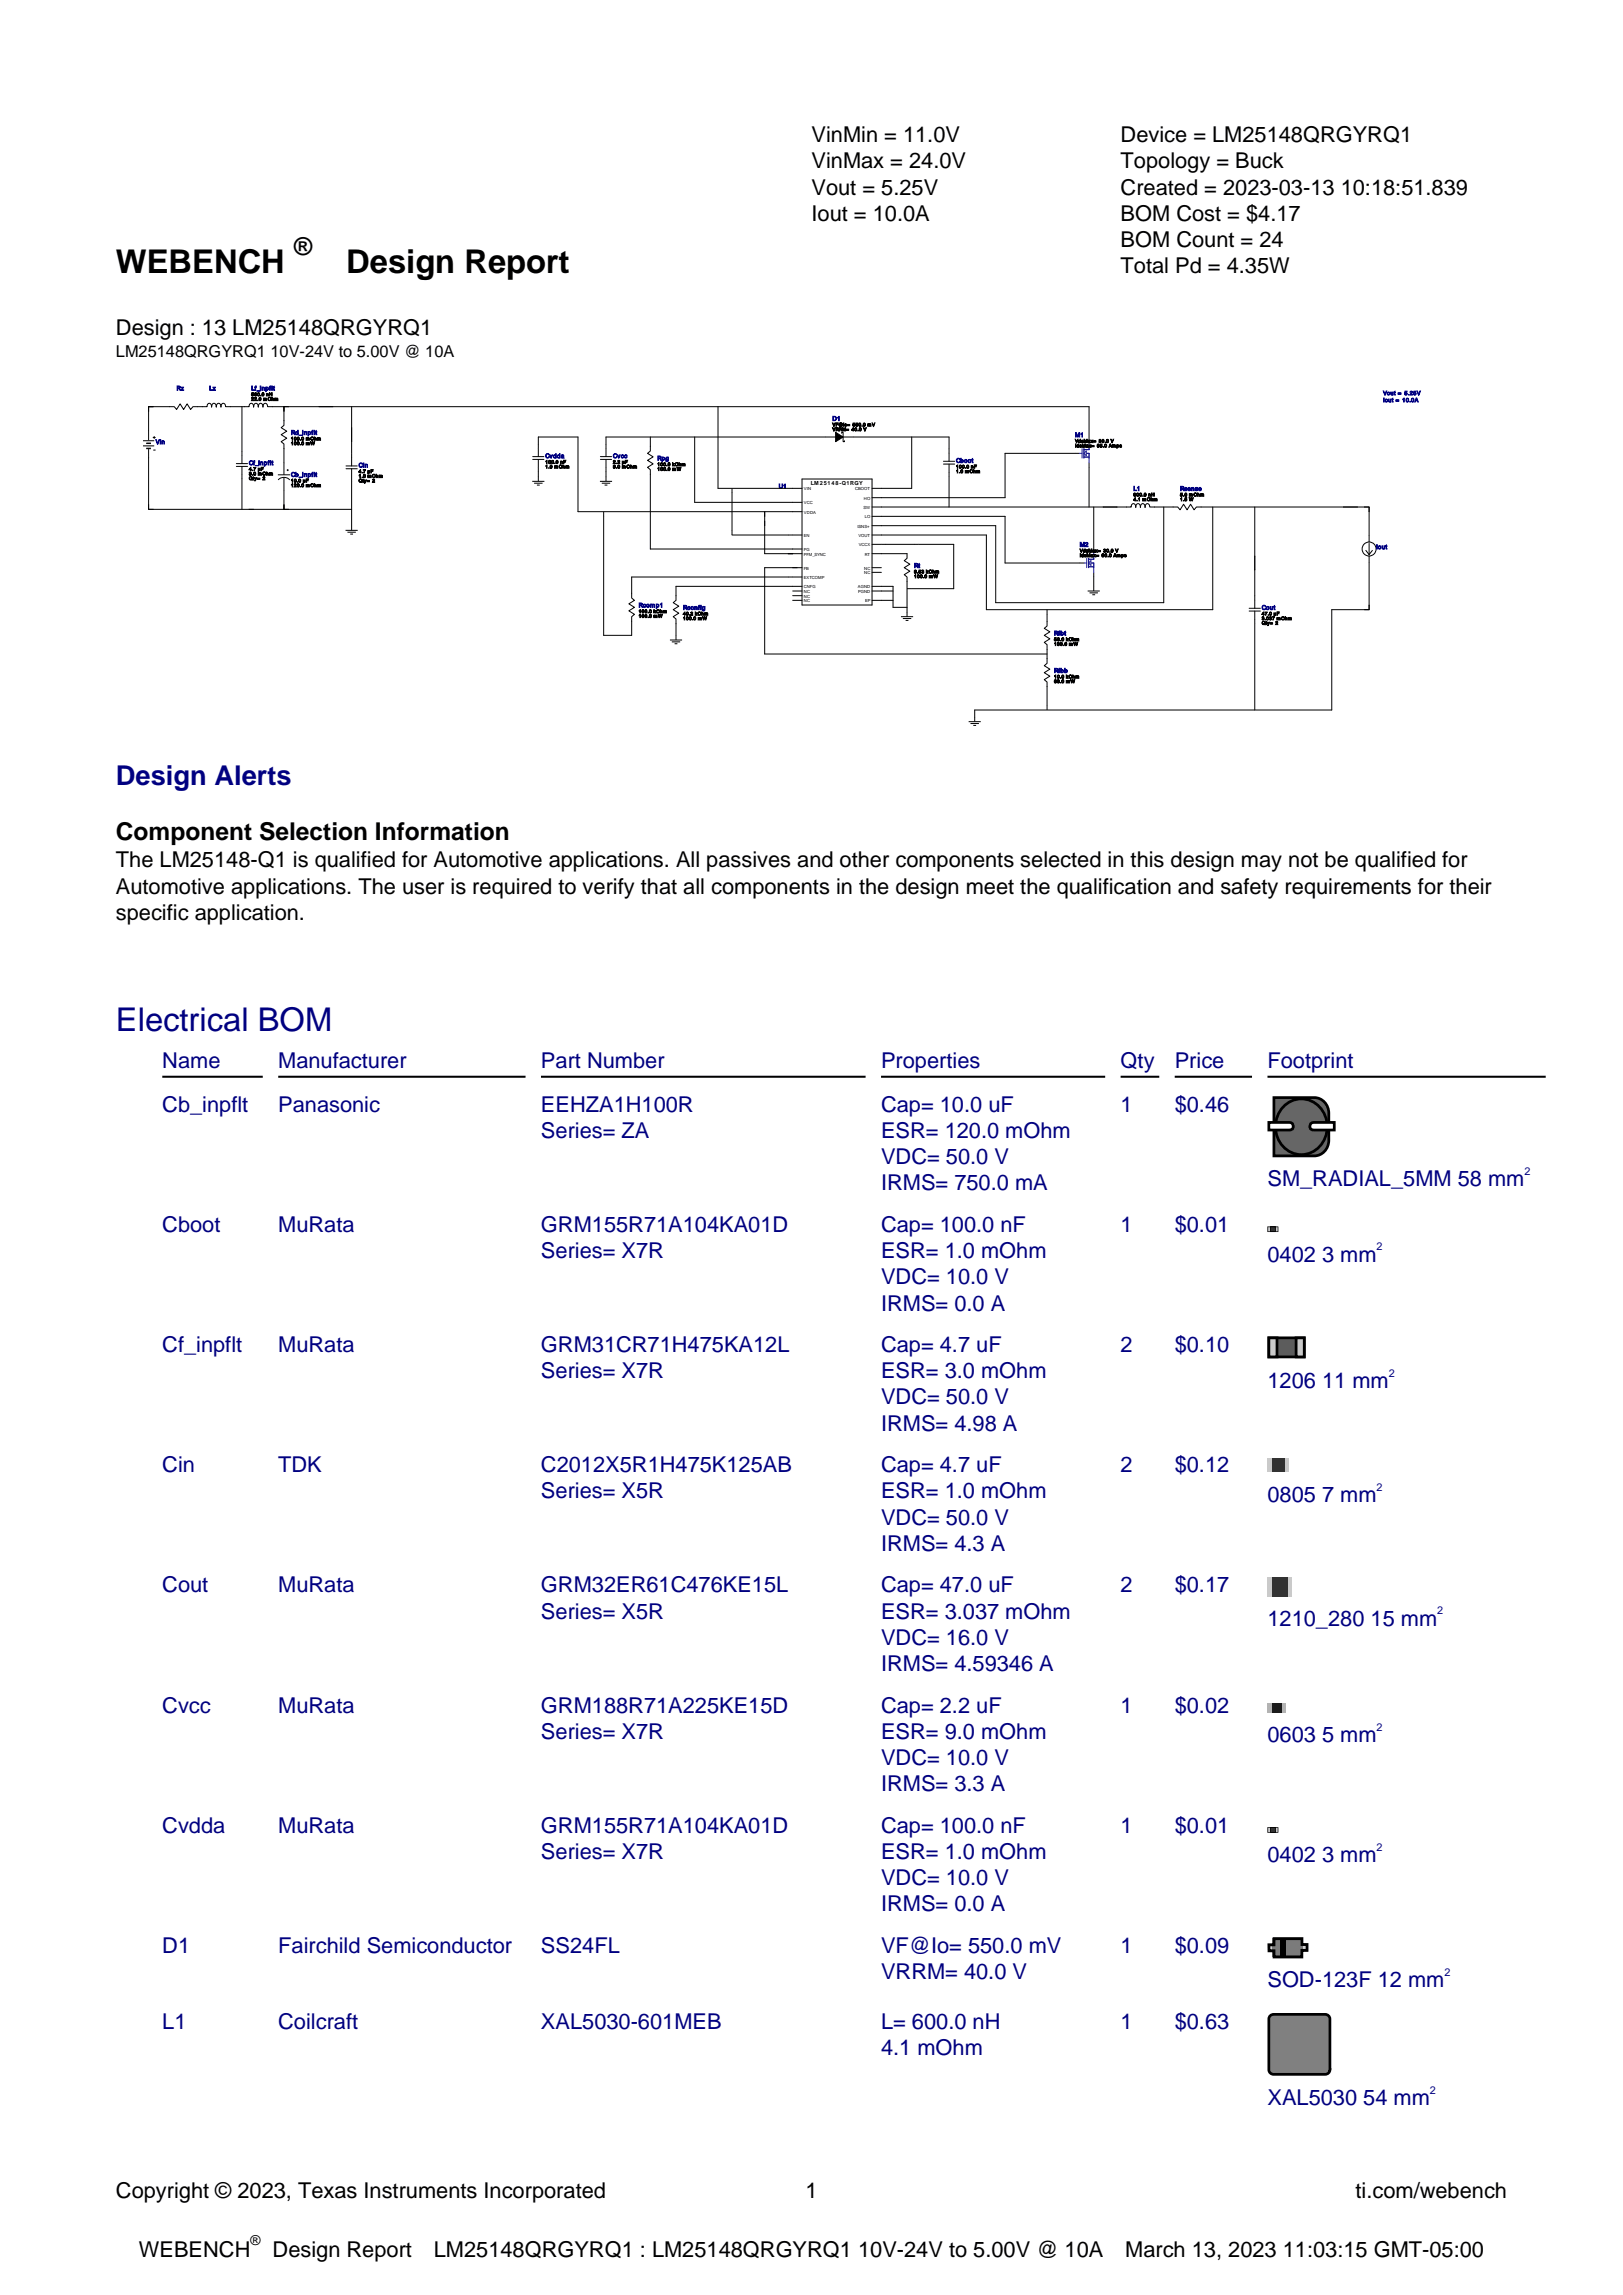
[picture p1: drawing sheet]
<svg xmlns="http://www.w3.org/2000/svg" width="210mm" height="297mm" viewBox="0 0 210 297" stroke-linecap="round" stroke-linejoin="round" font-family="sans-serif">
<defs><g id="words">
<g font-size="4.2">
<text x="15" y="35.3">WEBENCH</text>
<text x="44.8" y="35.3">Design Report</text>
</g>
<text font-size="4.2" fill="#000080" x="15" y="133.4">Electrical BOM</text>
<text font-size="3.5" fill="#008" x="15" y="101.6">Design Alerts</text>
<g font-size="3.2">
<text x="38" y="33">®</text>
<text x="15" y="108.8">Component Selection Information</text>
</g>
<g font-size="2.8">
<text x="105" y="18.4">VinMin = 11.0V</text>
<text x="105" y="21.8">VinMax = 24.0V</text>
<text x="145" y="18.4">Device = LM25148QRGYRQ1</text>
<text x="145" y="21.8">Topology = Buck</text>
<text x="105" y="25.2">Vout = 5.25V</text>
<text x="105" y="28.6">Iout = 10.0A</text>
<text x="145" y="25.2">Created = 2023-03-13 10:18:51.839</text>
<text x="145" y="28.6">BOM Cost = $4.17</text>
<text x="145" y="32">BOM Count = 24</text>
<text x="145" y="35.3">Total Pd = 4.35W</text>
<text x="15" y="43.4">Design : 13 LM25148QRGYRQ1</text>
<text x="15" y="112.3">The LM25148-Q1 is qualified for Automotive applications. All passives and other components selected in this design may not be qualified for</text>
<text x="15" y="115.6">Automotive applications. The user is required to verify that all components in the design meet the qualification and safety requirements for their</text>
<text x="15" y="119">specific application.</text>
<text x="15" y="284.4">Copyright © 2023, Texas Instruments Incorporated</text>
<text x="104.2" y="284.4">1</text>
<text x="175.4" y="284.4">ti.com/webench</text>
<text x="18" y="292">WEBENCH</text>
<text x="35.3" y="292">Design Report</text>
<text x="56.1" y="292">LM25148QRGYRQ1 : LM25148QRGYRQ1 10V-24V to 5.00V @ 10A</text>
<text x="145.6" y="292">March 13, 2023 11:03:15 GMT-05:00</text>
</g>
<g font-size="2.8" fill="#000080">
<text x="21" y="138.2">Name</text>
<text x="21" y="143.9">Cb_inpflt</text>
<text x="36" y="138.2">Manufacturer</text>
<text x="36" y="143.9">Panasonic</text>
<text x="70" y="138.2">Part Number</text>
<text x="70" y="143.9">EEHZA1H100R</text>
<text x="114" y="138.2">Properties</text>
<text x="114" y="143.9">Cap= 10.0 uF</text>
<text x="145" y="138.2">Qty</text>
<text x="145" y="143.9">1</text>
<text x="152" y="138.2">Price</text>
<text x="152" y="143.9">$0.46</text>
<text x="164" y="138.2">Footprint</text>
<text x="70" y="147.3">Series= ZA</text>
<text x="114" y="147.3">ESR= 120.0 mOhm</text>
<text x="114" y="150.7">VDC= 50.0 V</text>
<text x="114" y="154">IRMS= 750.0 mA</text>
<text x="164" y="153.5">SM_RADIAL_5MM 58 mm</text>
<text x="21" y="159.4">Cboot</text>
<text x="36" y="159.4">MuRata</text>
<text x="70" y="159.4">GRM155R71A104KA01D</text>
<text x="114" y="159.4">Cap= 100.0 nF</text>
<text x="145" y="159.4">1</text>
<text x="152" y="159.4">$0.01</text>
<text x="70" y="162.8">Series= X7R</text>
<text x="114" y="162.8">ESR= 1.0 mOhm</text>
<text x="114" y="166.2">VDC= 10.0 V</text>
<text x="164" y="163.3">0402 3 mm</text>
<text x="114" y="169.6">IRMS= 0.0 A</text>
<text x="21" y="175">Cf_inpflt</text>
<text x="36" y="175">MuRata</text>
<text x="70" y="175">GRM31CR71H475KA12L</text>
<text x="70" y="178.4">Series= X7R</text>
<text x="114" y="175">Cap= 4.7 uF</text>
<text x="114" y="178.4">ESR= 3.0 mOhm</text>
<text x="145" y="175">2</text>
<text x="152" y="175">$0.10</text>
<text x="164" y="179.6">1206 11 mm</text>
<text x="114" y="181.8">VDC= 50.0 V</text>
<text x="114" y="185.1">IRMS= 4.98 A</text>
<text x="21" y="190.5">Cin</text>
<text x="36" y="190.5">TDK</text>
<text x="70" y="190.5">C2012X5R1H475K125AB</text>
<text x="114" y="190.5">Cap= 4.7 uF</text>
<text x="145" y="190.5">2</text>
<text x="152" y="190.5">$0.12</text>
<text x="70" y="193.9">Series= X5R</text>
<text x="114" y="193.9">ESR= 1.0 mOhm</text>
<text x="114" y="197.3">VDC= 50.0 V</text>
<text x="164" y="194.4">0805 7 mm</text>
<text x="114" y="200.7">IRMS= 4.3 A</text>
<text x="21" y="206.1">Cout</text>
<text x="36" y="206.1">MuRata</text>
<text x="70" y="206.1">GRM32ER61C476KE15L</text>
<text x="70" y="209.5">Series= X5R</text>
<text x="114" y="206.1">Cap= 47.0 uF</text>
<text x="114" y="209.5">ESR= 3.037 mOhm</text>
<text x="145" y="206.1">2</text>
<text x="152" y="206.1">$0.17</text>
<text x="114" y="212.8">VDC= 16.0 V</text>
<text x="164" y="210.4">1210_280 15 mm</text>
<text x="21" y="221.6">Cvcc</text>
<text x="36" y="221.6">MuRata</text>
<text x="70" y="221.6">GRM188R71A225KE15D</text>
<text x="114" y="216.2">IRMS= 4.59346 A</text>
<text x="114" y="221.6">Cap= 2.2 uF</text>
<text x="145" y="221.6">1</text>
<text x="152" y="221.6">$0.02</text>
<text x="70" y="225">Series= X7R</text>
<text x="114" y="225">ESR= 9.0 mOhm</text>
<text x="164" y="225.5">0603 5 mm</text>
<text x="114" y="228.4">VDC= 10.0 V</text>
<text x="114" y="231.8">IRMS= 3.3 A</text>
<text x="21" y="237.2">Cvdda</text>
<text x="36" y="237.2">MuRata</text>
<text x="70" y="237.2">GRM155R71A104KA01D</text>
<text x="114" y="237.2">Cap= 100.0 nF</text>
<text x="145" y="237.2">1</text>
<text x="152" y="237.2">$0.01</text>
<text x="70" y="240.6">Series= X7R</text>
<text x="114" y="240.6">ESR= 1.0 mOhm</text>
<text x="114" y="243.9">VDC= 10.0 V</text>
<text x="164" y="241">0402 3 mm</text>
<text x="114" y="247.3">IRMS= 0.0 A</text>
<text x="21" y="252.7">D1</text>
<text x="36" y="252.7">Fairchild Semiconductor</text>
<text x="70" y="252.7">SS24FL</text>
<text x="114" y="252.7">VF@Io= 550.0 mV</text>
<text x="114" y="256.1">VRRM= 40.0 V</text>
<text x="145" y="252.7">1</text>
<text x="152" y="252.7">$0.09</text>
<text x="164" y="257.1">SOD-123F 12 mm</text>
<text x="21" y="262.5">L1</text>
<text x="36" y="262.5">Coilcraft</text>
<text x="70" y="262.5">XAL5030-601MEB</text>
<text x="114" y="262.5">L= 600.0 nH</text>
<text x="145" y="262.5">1</text>
<text x="152" y="262.5">$0.63</text>
<text x="114" y="265.9">4.1 mOhm</text>
<text x="164" y="272.5">XAL5030 54 mm</text>
</g>
<text font-size="2.1" x="15" y="46.2">LM25148QRGYRQ1 10V-24V to 5.00V @ 10A</text>
<text font-size="1.8" x="32.4" y="290.6">®</text>
<g font-size="1.4" fill="#000080">
<text x="197.2" y="152.1">2</text>
<text x="178.1" y="161.8">2</text>
<text x="179.7" y="178.2">2</text>
<text x="178.1" y="192.9">2</text>
<text x="186" y="208.9">2</text>
<text x="178.1" y="224">2</text>
<text x="178.1" y="239.5">2</text>
<text x="186.9" y="255.7">2</text>
<text x="185" y="271">2</text>
</g>
<g font-size=".8" fill="#000080">
<text x="22.9" y="50.5">Rz</text>
<text x="27.1" y="50.5">Lz</text>
<text x="32.5" y="50.5">Lf_inpflt</text>
<text x="20.1" y="57.5">Vin</text>
<text x="37.6" y="56.3">Rd_inpflt</text>
<text x="70.6" y="59.3">Cvdda</text>
<text x="79.3" y="59.3">Cvcc</text>
<text x="85.1" y="59.6">Rpg</text>
<text x="107.7" y="54.4">D1</text>
<text x="123.7" y="59.9">Cboot</text>
<text x="139.1" y="56.6">M1</text>
<text x="32.2" y="60.2">Cf_inpflt</text>
<text x="37.6" y="61.7">Cb_inpflt</text>
<text x="46.4" y="60.5">Cin</text>
<text x="100.8" y="63.2">U1</text>
<text x="146.7" y="63.5">L1</text>
<text x="152.7" y="63.5">Rsense</text>
<text x="139.7" y="70.7">M2</text>
<text x="178.1" y="71">Iout</text>
<text x="118.3" y="73.5">Rt</text>
<text x="82.6" y="78.6">Rcomp1</text>
<text x="88.4" y="78.9">Rconfig</text>
<text x="136.4" y="82.2">Rfbt</text>
<text x="163.3" y="78.9">Cout</text>
<text x="136.4" y="87.1">Rfbb</text>
</g>
<g font-size=".7" fill="#000080">
<text x="179" y="51.1">Vout = 5.25V</text>
<text x="179" y="52">Iout = 10.0A</text>
</g>
<text font-size=".7" x="104.9" y="62.8">LM25148-Q1RGY</text>
<g font-size=".6">
<text x="32.5" y="51.2">560.0 nH</text>
<text x="32.5" y="51.8">22.0 mOhm</text>
<text x="37.6" y="57">100.0 mOhm</text>
<text x="37.6" y="57.6">100.0 mW</text>
<text x="70.6" y="60">100.0 nF</text>
<text x="79.3" y="60">2.2 µF</text>
<text x="107.7" y="55.2">VF@Io= 550.0 mV</text>
<text x="107.7" y="55.8">VRRM= 40.0 V</text>
<text x="139.1" y="57.3">VdsMax= 30.0 V</text>
<text x="139.1" y="57.9">IdsMax= 65.0 Amps</text>
<text x="32.2" y="60.9">4.7 µF</text>
<text x="32.2" y="61.5">3.0 mOhm</text>
<text x="32.2" y="62.1">Qty= 2</text>
<text x="37.6" y="62.4">10.0 µF</text>
<text x="37.6" y="63">120.0 mOhm</text>
<text x="46.4" y="61.2">4.7 µF</text>
<text x="46.4" y="61.8">1.0 mOhm</text>
<text x="46.4" y="62.4">Qty= 2</text>
<text x="70.6" y="60.6">1.0 mOhm</text>
<text x="79.3" y="60.6">9.0 mOhm</text>
<text x="85.1" y="60.3">100.0 kOhm</text>
<text x="85.1" y="60.9">100.0 mW</text>
<text x="123.7" y="60.6">100.0 nF</text>
<text x="123.7" y="61.2">1.0 mOhm</text>
<text x="146.7" y="64.2">600.0 nH</text>
<text x="146.7" y="64.8">4.1 mOhm</text>
<text x="152.7" y="64.2">5.0 mOhm</text>
<text x="152.7" y="64.8">1.5 W</text>
<text x="139.7" y="71.5">VdsMax= 30.0 V</text>
<text x="118.3" y="74.2">9.53 kOhm</text>
<text x="118.3" y="74.8">100.0 mW</text>
<text x="139.7" y="72.1">IdsMax= 60.0 Amps</text>
<text x="82.6" y="79.3">100.0 kOhm</text>
<text x="82.6" y="79.9">100.0 mW</text>
<text x="88.4" y="79.6">40.2 kOhm</text>
<text x="88.4" y="80.2">100.0 mW</text>
<text x="136.4" y="82.9">56.0 kOhm</text>
<text x="136.4" y="83.5">100.0 mW</text>
<text x="163.3" y="79.6">47.0 µF</text>
<text x="163.3" y="80.2">3.037 mOhm</text>
<text x="163.3" y="80.8">Qty= 2</text>
<text x="136.4" y="87.8">10.0 kOhm</text>
<text x="136.4" y="88.4">63.0 mW</text>
</g>
<g font-size=".5">
<text x="104" y="65.3">VCC</text>
<text x="104" y="63.4">VIN</text>
<text x="110.6" y="63.4">CBOOT</text>
<text x="111.7" y="65.9">SW</text>
<text x="111.8" y="64.6">HO</text>
<text x="104" y="66.5">VDDA</text>
<text x="104" y="71.3">PG</text>
<text x="104" y="71.9">PFM_SYNC</text>
<text x="104" y="69.5">EN</text>
<text x="110.9" y="68.3">ISNS+</text>
<text x="111.1" y="69.5">VOUT</text>
<text x="111.1" y="70.7">VCCX</text>
<text x="111.9" y="71.9">RT</text>
<text x="111.9" y="67.1">LO</text>
<text x="104" y="77.3">NC</text>
<text x="104" y="76.1">CNFG</text>
<text x="104" y="74.9">EXTCOMP</text>
<text x="104" y="73.7">FB</text>
<text x="104" y="76.7">NC</text>
<text x="104" y="77.9">NC</text>
<text x="111" y="76.1">AGND</text>
<text x="111" y="76.7">PGND</text>
<text x="111.8" y="73.7">NC</text>
<text x="111.8" y="74.3">NC</text>
<text x="111.9" y="77.9">EP</text>
</g>
</g></defs>
<g fill="none" stroke="#000" stroke-width=".13">
<path d="M18.5 57h1.5M18.5 57.7h1.5M18.9 57.3h.6M18.9 57.4h.6M18.9 58.1h.6M18.9 58h.6M19.2 58.1v7.8h26.3M19.8 56.6h.3M19.8 58.2h.3M20 56.4v.4M26.8 52.6h-1.8l-.3 .4-.5-.7-.4 .7-.5-.7-.4 .7-.4-.4h-3.3v4.4M26.8 52.6l.1-.3 .2-.1 .2 .1 .1 .4 .1-.4 .2-.1 .2 .1 .1 .4 .1-.4 .2-.1 .2 .1 .1 .4 .1-.4 .2-.1 .2 .1 .1 .3h3"/>
<path d="M30.6 60h1.4M31.3 52.6v7.4M32.2 52.6l.1-.3 .2-.1 .2 .1 .1 .4 .1-.4 .2-.1 .2 .1 .1 .4 .1-.4 .2-.1 .2 .1 .1 .4 .2-.4 .1-.1 .2 .1 .1 .3h106.3v4.9M36.7 52.6v2.4l-.3 .3 .7 .5-.7 .5 .7 .4-.7 .5 .3 .3v3.9M45.5 52.6v7.7M68.9 59.1h1.5M68.9 59.5h1.5M69.7 59.1v-2.5h5.1v9.6h29M69.7 59.5v2.8M77.7 59.1h1.4M77.7 59.5h1.4M78.4 59.1v-2.5h44.4v3.1"/>
<path d="M78.4 59.5v2.8M84.1 56.6v1.8l-.3 .3 .7 .4-.7 .5 .7 .4-.7 .5 .3 .3v10.2h19.7M89.9 56.6v8.4h13.9M92.9 52.6v10.6h10.9M108.1 56l1 .6-1 .6zM108.9 56.1v-.1h.2v1.2h.2v-.2M118 56.6v6.6h-5.2M122.1 59.7h1.4M139.7 58.7h-9.7v5.7h-17.2M140.9 59.9v5.7M30.6 60.4h1.4M31.3 60.4v5.5"/>
<path d="M36 61.4h1.5M36 62.1a1.02 1.02 0 0 1 1.5 0M36.7 61.8v4.1M37.1 60.8h.2M37.2 60.7v.3M44.7 68.6h1.6M44.8 60.3h1.4M44.8 60.7h1.4M45 68.9h1M45.3 69.1h.4M45.5 60.7v7.9M68.9 62.3h1.5"/>
<path d="M69.1 62.5h1.1M69.5 62.8h.3M77.6 62.3h1.6M77.9 62.5h1.1M78.1 66.2v16h3.6v-2.4l.4-.3-.7-.4 .7-.5-.7-.5 .7-.4-.4-.3v-2.7h22.1M78.2 62.8h.4M94.7 63.2v6h9.1M98.9 66.2v5.5h4.9M102.6 76.5h1.2M102.6 77.1h1.2M102.6 77.7h1.2M103.8 75.9h-16.3v1.8l-.4 .3 .7 .4-.7 .5 .7 .5-.7 .4 .4 .3v2.7"/>
<path d="M103.8 73.5h-4.9v11.1h36.6M103.8 62h9v16.3h-9zM112.8 71.7h4.6v.6l-.4 .3 .7 .4-.7 .5 .7 .4-.7 .5 .4 .3v5.1M112.8 65.6h33.5l.2-.4h.2h.1l.2 .5 .1-.5h.2h.1l.2 .5 .1-.5h.2h.1l.2 .5 .1-.5h.2h.1l.2 .4h3.6l.3 .4 .4-.7 .5 .7 .4-.7 .5 .7 .3-.4h22.3v4.5M112.8 66.8h17.2v6.1h10.3M112.8 73.5h1.2M112.8 70.4h10.6v5.8h-6M112.8 75.9h2.8v2.7h1.8M112.8 74.1h1.2M115.6 76.5h-2.8M115.6 77.7h-2.8M116.6 79.8h1.5"/>
<path d="M122.1 60.1h1.4M122.8 60.1v5.5M135.5 78.9v2.1l-.4 .3 .7 .5-.7 .4 .7 .5-.7 .4 .4 .3v1.8v.6l-.4 .3 .7 .5-.7 .5 .7 .4-.7 .5 .4 .3v3.6M140.7 76.5h1.6M141 76.7h1.1M141.3 77h.4M141.5 65.6v6.1M141.5 74.1v2.4M150.6 65.6v12.4h-21.8v-10h-16M156.9 65.6v13.3h-29.3v-9.7h-14.8M161.6 78.7h1.5M161.6 79.1h1.5"/>
<path d="M162.4 65.6v13.1M162.4 79.1v12.8M176.7 71.2l.4 .6M177.1 70.1a.91 .91 0 0 0-.9 .9 .91 .91 0 0 0 .9 1M177.1 70.1a.91 .91 0 0 1 1 .9 .91 .91 0 0 1-1 1M177.1 72v6.9h-4.8v13h-46.2v1.5M177.1 70.3v1.5M177.6 71.2l-.5 .6M86.7 82.8h1.6M86.9 83.1h1.1M87.3 83.3h.3M116.8 80h1.1"/>
<path d="M117.2 80.3h.3M125.3 93.4h1.6M125.6 93.6h1.1M125.9 93.9h.4"/>
</g>
<g fill="none" stroke="#00f" stroke-width=".13">
<path d="M139.7 58.7h.3M140 58.1v1.2M140.3 58.1v1.2M140.3 59.2h.6M140.3 58.7l.3-.3v.6zM140.6 58.7h.3v1.2M140.9 57.5v.7h-.6M140.3 72.9h.3M140.6 72.3v1.2M140.9 72.3v1.2M140.9 73.3h.6M140.9 72.9l.3-.3v.6z"/>
<path d="M141.2 72.9h.3v1.2M141.5 71.7v.7h-.6"/>
</g>
<path d="M108.1 56l1 .6-1 .6z" fill="#000"/>
<path d="M16 139.3h3" fill="none" stroke="#fff" stroke-width=".26"/>
<path d="M21 139.3h13M36 139.3h32M70 139.3h42M114 139.3h29M145 139.3h5M152 139.3h10M164 139.3h36" fill="none" stroke="#000" stroke-width=".26"/>
<path d="M164.8 142h5.3a1.96 1.96 0 0 1 1.8 2.1v3.5a1.96 1.96 0 0 1-1.8 2h-5.3z" fill="#666"/>
<path d="M164.8 142h5.3a1.96 1.96 0 0 1 1.8 2.1v3.5a1.96 1.96 0 0 1-1.8 2h-5.3z" fill="none" stroke="#000" stroke-width=".35"/>
<path d="M166 143.3a3.3 3.3 0 0 1 3.8-.8 3.3 3.3 0 0 1 1.9 3.3 3.3 3.3 0 0 1-2.2 3.4 3.3 3.3 0 0 1-3.9-1.4 3.8 3.8 0 0 1 .4-4.5z" fill="#666"/>
<path d="M166 143.3a3.3 3.3 0 0 1 3.8-.8 3.3 3.3 0 0 1 1.9 3.3 3.3 3.3 0 0 1-2.2 3.4 3.3 3.3 0 0 1-3.9-1.4 3.8 3.8 0 0 1 .4-4.5z" fill="none" stroke="#000" stroke-width=".35"/>
<path d="M164.2 145.3h2.6h.3l.2 .2v.4l-.2 .3h-.3h-2.6z" fill="#fff"/>
<path d="M164.2 145.3h2.6h.3l.2 .2v.4l-.2 .3h-.3h-2.6z" fill="none" stroke="#000" stroke-width=".35"/>
<path d="M169.7 145.3h.3h2.6v.9h-2.9l-.2-.3v-.4z" fill="#fff"/>
<path d="M169.7 145.3h.3h2.6v.9h-2.9l-.2-.3v-.4z" fill="none" stroke="#000" stroke-width=".35"/>
<path d="M164 158.7h1.4v.7h-1.4z" fill="#cbcbcb"/>
<path d="M164.4 158.7h.7v.7h-.7z" fill="#363636"/>
<g fill="#000">
<path d="M164.4 158.8h.6v.6h-.6zM164.4 158.7v.7h.7v-.7z"/>
<path d="M164.1 158.8h1.2v.6h-1.2zM164 158.7v.7h1.4v-.7z"/>
</g>
<path d="M164.2 173.1h4.6v2.5h-4.6z" fill="#5b5b5b"/>
<path d="M164.2 173.1h4.6v2.5h-4.6z" fill="none" stroke="#000" stroke-width=".35"/>
<path d="M164.2 173.1h1v2.5h-1z" fill="#c6c6c6"/>
<path d="M164.2 173.1h1v2.5h-1z" fill="none" stroke="#000" stroke-width=".35"/>
<path d="M167.7 173.1h1.1v2.5h-1.1z" fill="#c6c6c6"/>
<path d="M167.7 173.1h1.1v2.5h-1.1z" fill="none" stroke="#000" stroke-width=".35"/>
<path d="M164 188.8h2.8v1.7h-2.8z" fill="#cbcbcb"/>
<path d="M164.6 188.8h1.6v1.7h-1.6z" fill="#363636"/>
<path d="M164 204h3.2v2.6h-3.2z" fill="#cbcbcb"/>
<path d="M164.6 204h2v2.6h-2z" fill="#363636"/>
<path d="M164 220.5h2.4v1.2h-2.4z" fill="#b3b3b3"/>
<path d="M164.6 220.5h1.2v1.2h-1.2z" fill="#1a1a1a"/>
<path d="M164 236.5h1.4v.7h-1.4z" fill="#cbcbcb"/>
<path d="M164.4 236.5h.7v.7h-.7z" fill="#363636"/>
<g fill="#000">
<path d="M164.4 236.5h.6v.6h-.6zM164.4 236.5v.7h.7v-.7z"/>
<path d="M164.1 236.5h1.2v.6h-1.2zM164 236.5v.7h1.4v-.7z"/>
</g>
<path d="M164.2 251.7h4.9v.7h-4.9z" fill="#c9cdd3"/>
<path d="M164.7 250.9h3.9v2.3h-3.9z" fill="#737a7f"/>
<path d="M165.7 250.9h.6v2.3h-.6z" fill="#000"/>
<path d="M164.8 250.9h3.7v.7h.6v.8h-.7v.9h-3.6v-.8h-.6v-.8h.6z" fill="none" stroke="#000" stroke-width=".36"/>
<path d="M164.4 260.9l.4-.2h6.7a.61 .61 0 0 1 .6 .6v6.6a.61 .61 0 0 1-.6 .5h-6.7a.61 .61 0 0 1-.6-.5v-6.6z" fill="#808080"/>
<path d="M164.4 260.9l.4-.2h6.7a.61 .61 0 0 1 .6 .6v6.6a.61 .61 0 0 1-.6 .5h-6.7a.61 .61 0 0 1-.6-.5v-6.6z" fill="none" stroke="#000" stroke-width=".35"/>
<use href="#words"/>
</svg>
